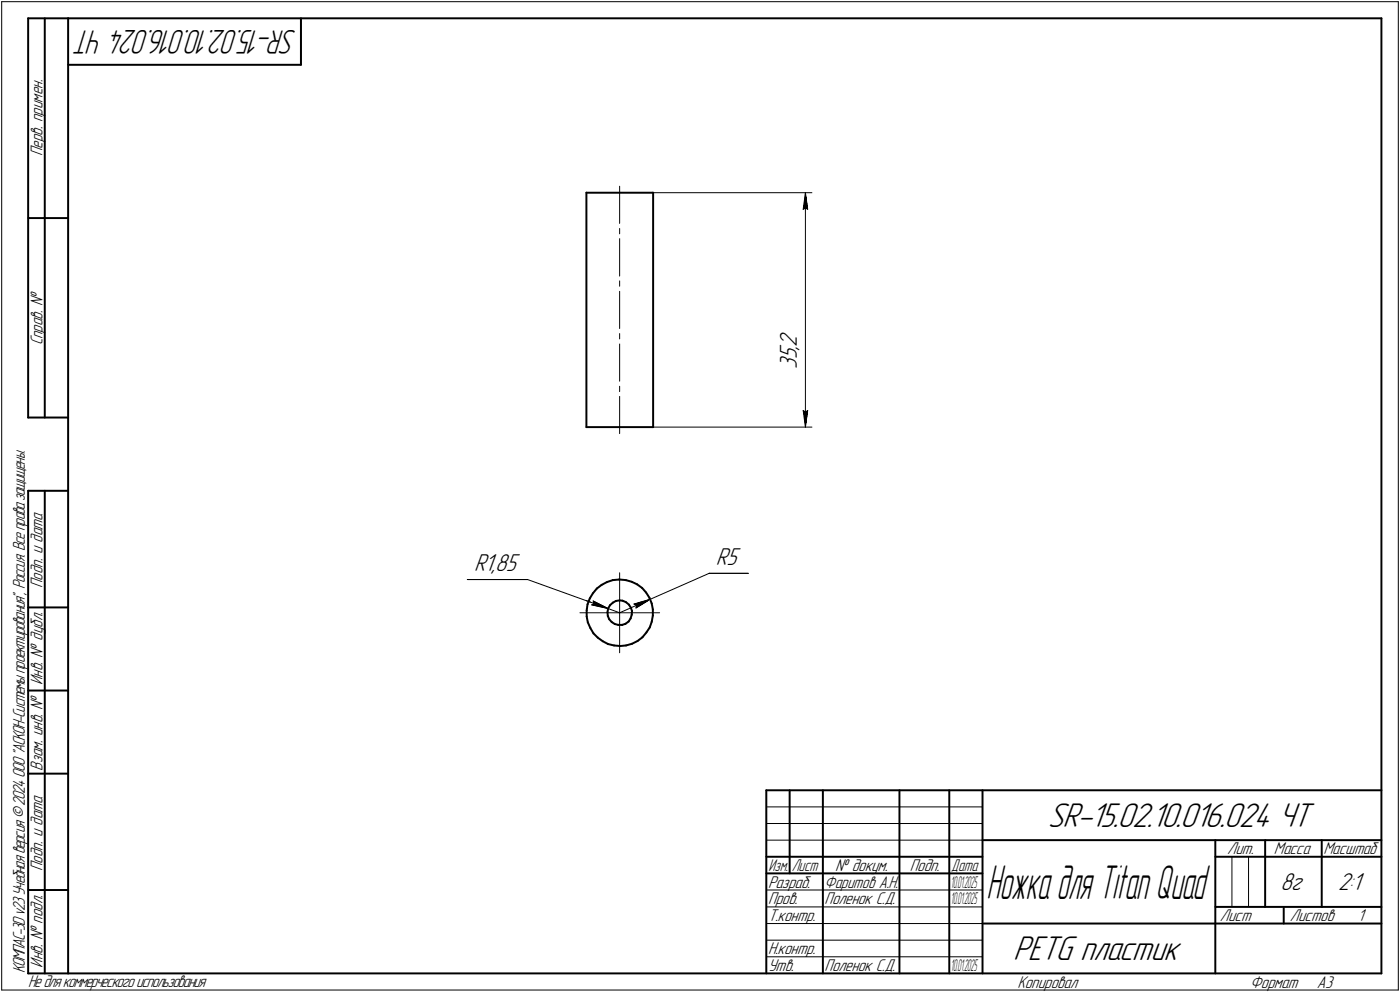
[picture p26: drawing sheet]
<svg xmlns="http://www.w3.org/2000/svg" width="421mm" height="298mm" viewBox="0 0 421 298" stroke-linecap="round" stroke-linejoin="round" font-family="sans-serif">
<defs><g id="words">
<text font-size="15" x="296.7" y="270.1">НожкадляTitanQuad</text>
<g font-size="10.9">
<text x="315.1" y="248.5">SR-15.02.10.016.024 ЧТ</text>
<text x="304.7" y="288.5">PETG пластик</text>
</g>
<text font-size="10.8" x="89.3" y="9" transform="rotate(-180 89.3 9)">SR-15.02.10.016.024 ЧТ</text>
<g font-size="7.8">
<text x="239.7" y="108" transform="rotate(-90 239.7 108)">5</text>
<text x="239.7" y="105.2" transform="rotate(-90 239.7 105.2)">,</text>
<text x="239.7" y="104.1" transform="rotate(-90 239.7 104.1)">2</text>
<text x="239.7" y="110.7" transform="rotate(-90 239.7 110.7)">3</text>
<text x="142.6" y="171.6">R1,85</text>
<text x="215.3" y="169.8">R5</text>
<text x="385.1" y="267.5">8г</text>
<text x="402.4" y="267.5">2:1</text>
</g>
<g font-size="5.4">
<text x="12.8" y="46.9" transform="rotate(-90 12.8 46.9)">Перв. примен.</text>
<text x="12.8" y="103.8" transform="rotate(-90 12.8 103.8)">Справ. !</text>
<text x="12.8" y="176.7" transform="rotate(-90 12.8 176.7)">Подп. и дата</text>
<text x="12.8" y="205.8" transform="rotate(-90 12.8 205.8)">Инв. ! дубл.</text>
<text x="12.8" y="231.6" transform="rotate(-90 12.8 231.6)">Взам. инв. !</text>
<text x="369.1" y="256.8">Лит.</text>
<text x="383.1" y="256.8">Масса</text>
<text x="398" y="256.8">Масштаб</text>
<text x="12.8" y="261.7" transform="rotate(-90 12.8 261.7)">Подп. и дата</text>
<text x="251.2" y="261.8">! докум.</text>
<text x="273.6" y="261.8">Подп.</text>
<text x="231" y="266.8">Разраб.</text>
<text x="248" y="266.8">Фаритов А.Н.</text>
<text x="231" y="271.8">Пров.</text>
<text x="248" y="271.8">Поленок С.Д.</text>
<text x="231" y="276.8">Т.контр.</text>
<text x="366.9" y="276.8">Лист</text>
<text x="387.9" y="276.8">Листов</text>
<text x="408.4" y="276.8">1</text>
<text x="231" y="286.8">Н.контр.</text>
<text x="7.5" y="292.5" transform="rotate(-90 7.5 292.5)">КОМПАС-3Dv23Учебнаяверсия©2024ООО&quot;АСКОН-Системыпроектирования&quot;, Россия. Всеправазащищены.</text>
<text x="12.8" y="290.8" transform="rotate(-90 12.8 290.8)">Инв. ! подл.</text>
<text x="231" y="291.8">Утв.</text>
<text x="248" y="291.8">Поленок С.Д.</text>
<text x="8.5" y="296.7">Недлякоммерческогоиспользования</text>
<text x="306" y="296.8">Копировал</text>
<text x="376" y="296.8">Формат</text>
<text x="396" y="296.8">A3</text>
</g>
<g font-size="5.3">
<text x="231.1" y="261.8">Изм.</text>
<text x="238.1" y="261.8">Лист</text>
<text x="286.1" y="261.8">Дата</text>
</g>
<g font-size="5.1">
<text x="286" y="266.8">1</text>
<text x="286.7" y="266.8">0.01.2025</text>
<text x="286" y="271.8">1</text>
<text x="286.7" y="271.8">0.01.2025</text>
<text x="286" y="291.8">1</text>
<text x="286.7" y="291.8">0.01.2025</text>
</g>
</g></defs>
<g fill="none" stroke="#000" stroke-width=".59">
<path d="M8.5 5.5v120zM8.5 5.5h12zM13.5 5.5v120zM20.5 5.5v287zM20.5 5.5h395zM20.5 19.5h70zM90.5 5.5v14zM415.5 5.5v287zM176.4 57.9v70.5zM176.4 57.9h20zM196.4 57.9v70.5zM8.5 65.5h12z"/>
<path d="M8.5 125.5h12zM176.4 128.4h20zM8.5 147.5v145zM8.5 147.5h12zM13.5 147.5v145zM177.4 179.8l-.7 1.8zM178.3 178.3l-.9 1.5zM179.5 176.9l-1.2 1.4zM179.5 176.9l1.4-1.1zM180.9 175.8l1.6-.9zM182.5 174.9l1.8-.6zM184.3 174.3l1.9-.1z"/>
<path d="M186.2 174.2h.2zM186.4 174.2l1.8 .1zM188.2 174.3l1.8 .5zM190 174.8l1.6 .8zM191.6 175.6l1.5 1.1zM193.1 176.7l1.2 1.4zM194.3 178.1l1 1.6zM195.3 179.7l.7 1.7zM8.5 182.5h12zM176.4 185.3l.4 1.7zM176.4 183.4v1.9zM176.7 181.6l-.3 1.8z"/>
<path d="M176.8 187l.7 1.7zM177.5 188.7l1 1.6zM178.5 190.3l1.2 1.3zM179.7 191.6l1.6 1.1zM181.3 192.7l1.6 .8zM182.7 184l.1 1.1zM182.8 185.1l.4 1zM182.9 193.5l1.8 .5zM182.9 182.9l-.2 1.1zM183.2 186.1l.8 .8zM183.5 181.9l.8-.8zM183.5 181.9l-.6 1z"/>
<path d="M184 186.9l.9 .6zM184.3 181.1l1-.5zM184.7 194l1.8 .1zM184.9 187.5l1 .3zM185.3 180.6l1.1-.2zM185.9 187.8h1.2zM186.4 180.4l.8 .1zM186.5 194.1l1.8-.1zM187.1 187.8l1-.3zM187.2 180.5l1 .4zM188.1 187.5l1-.7zM188.2 180.9l.9 .8z"/>
<path d="M188.3 194l1.8-.5zM189.1 181.7l.6 .9zM189.7 185.8l-.6 1zM189.7 182.6l.4 1zM190 184.7l-.3 1.1zM190.1 193.5l1.7-.9zM190.1 183.6l-.1 1.1zM191.8 192.6l1.4-1.1zM194.4 190.1l-1.2 1.4zM195.4 188.6l-1 1.5zM196 181.4l.3 1.7zM196 186.9l-.6 1.7z"/>
<path d="M196.3 183.1v1.9zM196.3 185l-.3 1.9zM8.5 207.5h12zM8.5 232.5h12zM230.5 237.5h185zM230.5 237.5v55zM237.5 237.5v25zM247.5 237.5v55zM270.5 237.5v55zM285.5 237.5v55zM295.5 237.5v55zM230.5 257.5h65z"/>
<path d="M295.5 252.5h120zM365.5 252.5v40zM365.5 257.5h15zM380.5 252.5v20zM380.5 257.5h35zM397.5 252.5v20zM8.5 267.5h12zM230.5 262.5h65zM295.5 277.5h70zM365.5 277.5h50zM365.5 272.5h50zM386.1 272.5v5z"/>
<path d="M8.5 292.5h12zM20.5 292.5h395z"/>
</g>
<g fill="none" stroke="#000" stroke-width=".3">
<path d="M.5 .5v297zM.5 .5h420zM420.5 .5v297zM186.4 56v11.1zM196.4 57.9h47.8zM242.2 57.9l.7 5zM242.2 57.9l-.6 5zM242.2 57.9v70.5zM186.4 68.7v1.6zM186.4 71.7v11.3zM241.6 62.9l.6-.4zM242.2 62.5l.7 .4z"/>
<path d="M186.4 84.4v1.6zM186.4 87.5v11.2zM186.4 100.2v1.7zM186.4 103.4v11.2zM186.4 116.1v1.6zM186.4 119.1v11.2zM196.4 128.4h47.8zM241.6 123.4l.6 5zM241.6 123.4l.6 .5zM242.2 123.9l.7-.5zM242.9 123.4l-.7 5zM140.5 174.2h18.2z"/>
<path d="M158.7 174.2l24.2 8.7zM186.4 172.1v12zM213.3 172.3h11.7zM174.4 184.1h12zM176.4 180.5l6.5 2.4zM178 181.8l.6-.4zM178 181.8l4.9 1.1zM178.4 180.6l4.5 2.3zM178.4 180.6l.2 .8zM182.9 182.9l3.5 1.2zM186.4 184.1h12zM186.4 184.1v12.1z"/>
<path d="M186.4 184.1l9.2-4zM190.7 181.5l.7 .4zM190.7 181.5l4.9-1.4zM191.3 182.7l4.3-2.6zM191.4 181.9l-.1 .8zM195.6 180.1l17.7-7.8zM230.5 247.5h65zM230.5 252.5h65zM230.5 242.5h65zM370.5 257.5v15zM375.5 257.5v15zM230.5 267.5h65z"/>
<path d="M230.5 272.5h65zM230.5 277.5h65zM.5 297.5h420zM230.5 282.5h65zM230.5 287.5h65z"/>
</g>
<g fill="#fff" stroke="#fff" stroke-width=".3">
<path d="M234.1 99.1h7.1zM234.1 99.2h7.1zM234.1 99.3h7.1zM234.1 99.4h7.1zM234.1 99.5h7.1zM234.1 99.6h7.1zM234.1 99.7h7.1zM234.1 99.7h7.1zM234.1 99.8h7.1zM234.1 99.9h7.1zM234.1 100h7.1zM234.1 100.1h7.1zM234.1 100.2h7.1zM234.1 100.2h7.1zM234.1 100.3h7.1zM234.1 100.4h7.1zM234.1 100.5h7.1zM234.1 100.6h7.1zM234.1 100.7h7.1zM234.1 100.8h7.1zM234.1 100.8h7.1zM234.1 100.9h7.1zM234.1 101h7.1zM234.1 101.1h7.1zM234.1 101.2h7.1zM234.1 101.3h7.1zM234.1 101.3h7.1zM234.1 101.4h7.1zM234.1 101.5h7.1zM234.1 101.6h7.1zM234.1 101.7h7.1zM234.1 101.8h7.1zM234.1 101.9h7.1zM234.1 101.9h7.1zM234.1 102h7.1zM234.1 102.1h7.1zM234.1 102.2h7.1zM234.1 102.3h7.1zM234.1 102.4h7.1zM234.1 102.4h7.1zM234.1 102.5h7.1zM234.1 102.6h7.1zM234.1 102.7h7.1zM234.1 102.8h7.1zM234.1 102.9h7.1zM234.1 103h7.1zM234.1 103h7.1zM234.1 103.1h7.1zM234.1 103.2h7.1zM234.1 103.3h7.1zM234.1 103.4h7.1zM234.1 103.5h7.1zM234.1 103.5h7.1zM234.1 103.6h7.1zM234.1 103.7h7.1zM234.1 103.8h7.1zM234.1 103.9h7.1zM234.1 104h7.1zM234.1 104.1h7.1zM234.1 104.1h7.1zM234.1 104.2h7.1zM234.1 104.3h7.1zM234.1 104.4h7.1zM234.1 104.5h7.1zM234.1 104.6h7.1zM234.1 104.6h7.1zM234.1 104.7h7.1zM234.1 104.8h7.1zM234.1 104.9h7.1zM234.1 105h7.1zM234.1 105.1h7.1zM234.1 105.2h7.1zM234.1 105.2h7.1zM234.1 105.3h7.1zM234.1 105.4h7.1zM234.1 105.5h7.1zM234.1 105.6h7.1zM234.1 105.7h7.1zM234.1 105.7h7.1zM234.1 105.8h7.1zM234.1 105.9h7.1zM234.1 106h7.1zM234.1 106.1h7.1zM234.1 106.2h7.1zM234.1 106.3h7.1zM234.1 106.3h7.1zM234.1 106.4h7.1zM234.1 106.5h7.1zM234.1 106.6h7.1zM234.1 106.7h7.1zM234.1 106.8h7.1zM234.1 106.8h7.1zM234.1 106.9h7.1zM234.1 107h7.1zM234.1 107.1h7.1zM234.1 107.2h7.1zM234.1 107.3h7.1zM234.1 107.4h7.1zM234.1 107.4h7.1zM234.1 107.5h7.1zM234.1 107.6h7.1zM234.1 107.7h7.1zM234.1 107.8h7.1zM234.1 107.9h7.1zM234.1 107.9h7.1zM234.1 108h7.1zM234.1 108.1h7.1zM234.1 108.2h7.1zM234.1 108.3h7.1zM234.1 108.4h7.1zM234.1 108.5h7.1zM234.1 108.5h7.1zM234.1 108.6h7.1zM234.1 108.7h7.1zM234.1 108.8h7.1zM234.1 108.9h7.1zM234.1 109h7.1zM234.1 109.1h7.1zM234.1 109.1h7.1zM234.1 109.2h7.1zM234.1 109.3h7.1zM234.1 109.4h7.1zM234.1 109.5h7.1zM234.1 109.6h7.1zM234.1 109.6h7.1zM234.1 109.7h7.1zM234.1 109.8h7.1zM234.1 109.9h7.1zM234.1 110h7.1zM234.1 110.1h7.1zM234.1 110.2h7.1zM234.1 110.2h7.1zM234.1 110.3h7.1zM234.1 110.4h7.1zM234.1 110.5h7.1zM234.1 110.6h7.1zM234.1 110.7h7.1z"/>
<path d="M242.1 58.2h.3zM242.1 58.3h.3zM242.1 58.3h.4zM242.1 58.4h.4zM242 58.5h.5zM242 58.6h.6zM242 58.7h.6zM241.9 58.8h.8zM241.9 58.8h.8zM241.8 58.9h.9zM241.8 59h.9zM241.7 59.1h1zM241.7 59.2h1.1zM241.7 59.3h1.1zM241.6 59.4h1.3zM241.6 59.4h1.3zM241.6 59.5h1.4zM241.6 59.6h1.4zM241.5 59.7h1.5zM241.5 59.8h1.6zM241.5 59.9h1.6zM241.5 59.9h1.6zM241.5 60h1.6zM241.5 60.1h1.6zM241.5 60.2h1.6zM241.5 60.3h1.6zM241.4 60.4h1.7zM241.4 60.5h1.8zM241.4 60.5h1.8zM241.4 60.6h1.8zM241.4 60.7h1.8zM241.4 60.8h1.8zM241.4 60.9h1.8zM241.3 61h1.9zM241.3 61h1.9zM241.3 61.1h1.9zM241.3 61.2h1.9zM241.3 61.3h1.9zM241.3 61.4h1.9zM241.3 61.5h1.9zM241.2 61.6h2zM241.2 61.6h2zM241.2 61.7h2zM241.2 61.8h2zM241.2 61.9h2zM241.2 62h2.1zM241.2 62.1h2.1zM241.2 62.1h2.1zM241.1 62.2h2.2zM241.1 62.3h2.2zM241.1 62.4h2.2zM241.1 62.5h2.2zM241.1 62.6h2.2zM241.1 62.7h2.2zM241.1 62.7h2.3zM241 62.8h2.4zM241 62.9h2.4zM241 63h2.4zM241 63.1h2.4zM241 63.2h2.4zM241 63.2h2.4zM241 63.3h2.4z"/>
<path d="M241 122.9h2.4zM241 122.9h2.4zM241 123h2.4zM241 123.1h2.4zM241 123.2h2.4zM241 123.3h2.4zM241 123.4h2.4zM241 123.4h2.4zM241.1 123.5h2.3zM241.1 123.6h2.2zM241.1 123.7h2.2zM241.1 123.8h2.2zM241.1 123.9h2.2zM241.1 124h2.2zM241.1 124h2.2zM241.2 124.1h2.1zM241.2 124.2h2.1zM241.2 124.3h2.1zM241.2 124.4h2zM241.2 124.5h2zM241.2 124.5h2zM241.2 124.6h2zM241.2 124.7h2zM241.3 124.8h1.9zM241.3 124.9h1.9zM241.3 125h1.9zM241.3 125.1h1.9zM241.3 125.1h1.9zM241.3 125.2h1.9zM241.3 125.3h1.9zM241.4 125.4h1.8zM241.4 125.5h1.8zM241.4 125.6h1.8zM241.4 125.6h1.8zM241.4 125.7h1.8zM241.4 125.8h1.8zM241.4 125.9h1.7zM241.5 126h1.6zM241.5 126.1h1.6zM241.5 126.2h1.6zM241.5 126.2h1.6zM241.5 126.3h1.6zM241.5 126.4h1.6zM241.5 126.5h1.6zM241.5 126.6h1.5zM241.6 126.7h1.4zM241.6 126.7h1.4zM241.6 126.8h1.3zM241.6 126.9h1.3zM241.7 127h1.1zM241.7 127.1h1.1zM241.7 127.2h1zM241.8 127.3h.9zM241.8 127.3h.9zM241.9 127.4h.8zM241.9 127.5h.8zM242 127.6h.6zM242 127.7h.6zM242 127.8h.5zM242.1 127.8h.4zM242.1 127.9h.4zM242.1 128h.3zM242.1 128.1h.3z"/>
<path d="M193.6 180.2h2zM193.4 180.3h2.1zM193 180.3h2.4zM192.8 180.4h2.5zM192.4 180.5h2.8zM192.2 180.6h3zM191.9 180.7h3.2zM191.5 180.8h3.5zM191.3 180.8h3.6zM190.9 180.9h3.9zM190.7 181h4zM190.3 181.1h4.3zM190 181.2h4.6zM190.1 181.3h4.4zM190.1 181.4h4.3zM190.2 181.4h4.1zM190.2 181.5h4zM190.2 181.6h3.9zM190.2 181.7h3.8zM190.2 181.8h3.7zM190.3 181.9h3.4zM190.3 181.9h3.2zM190.4 182h3.1zM190.4 182.1h2.9zM190.5 182.2h2.6zM190.5 182.3h2.5zM190.5 182.4h2.4zM190.6 182.5h2.1zM190.6 182.5h2zM190.7 182.6h1.7zM190.7 182.7h1.6zM190.8 182.8h1.4zM190.8 182.9h1.2zM190.8 183h1.1zM190.8 183h1zM190.9 183.1h.7zM190.9 183.2h.5zM191 183.3h.3zM191 183.4h.2z"/>
<path d="M215.3 164.2h7.8zM215.3 164.3h7.8zM215.3 164.3h7.8zM215.3 164.4h7.8zM215.3 164.5h7.8zM215.3 164.6h7.8zM215.3 164.7h7.8zM215.3 164.8h7.8zM215.3 164.8h7.8zM215.3 164.9h7.8zM215.3 165h7.8zM215.3 165.1h7.8zM215.3 165.2h7.8zM215.3 165.3h7.8zM215.3 165.4h7.8zM215.3 165.4h7.8zM215.3 165.5h7.8zM215.3 165.6h7.8zM215.3 165.7h7.8zM215.3 165.8h7.8zM215.3 165.9h7.8zM215.3 165.9h7.8zM215.3 166h7.8zM215.3 166.1h7.8zM215.3 166.2h7.8zM215.3 166.3h7.8zM215.3 166.4h7.8zM215.3 166.5h7.8zM215.3 166.5h7.8zM215.3 166.6h7.8zM215.3 166.7h7.8zM215.3 166.8h7.8zM215.3 166.9h7.8zM215.3 167h7.8zM215.3 167h7.8zM215.3 167.1h7.8zM215.3 167.2h7.8zM215.3 167.3h7.8zM215.3 167.4h7.8zM215.3 167.5h7.8zM215.3 167.6h7.8zM215.3 167.6h7.8zM215.3 167.7h7.8zM215.3 167.8h7.8zM215.3 167.9h7.8zM215.3 168h7.8zM215.3 168.1h7.8zM215.3 168.1h7.8zM215.3 168.2h7.8zM215.3 168.3h7.8zM215.3 168.4h7.8zM215.3 168.5h7.8zM215.3 168.6h7.8zM215.3 168.7h7.8zM215.3 168.7h7.8zM215.3 168.8h7.8zM215.3 168.9h7.8zM215.3 169h7.8zM215.3 169.1h7.8zM215.3 169.2h7.8zM215.3 169.2h7.8zM215.3 169.3h7.8zM215.3 169.4h7.8zM215.3 169.5h7.8zM215.3 169.6h7.8zM215.3 169.7h7.8zM215.3 169.8h7.8zM215.3 169.8h7.8zM215.3 169.9h7.8zM215.3 170h7.8zM215.3 170.1h7.8zM215.3 170.2h7.8zM215.3 170.3h7.8zM215.3 170.3h7.8zM215.3 170.4h7.8zM215.3 170.5h7.8zM215.3 170.6h7.8zM215.3 170.7h7.8zM215.3 170.8h7.8zM215.3 170.9h7.8zM215.3 170.9h7.8zM215.3 171h7.8zM215.3 171.1h7.8zM215.3 171.2h7.8zM215.3 171.3h7.8z"/>
<path d="M178.1 179.9h.2zM178.1 180h.4zM178.1 180.1h.5zM178.1 180.2h.7zM178.1 180.3h.9zM178 180.3h1.2zM178 180.4h1.2zM178 180.5h1.4zM177.9 180.6h1.7zM177.9 180.7h1.8zM177.9 180.8h2zM177.8 180.8h2.3zM177.8 180.9h2.5zM177.7 181h2.6zM177.7 181.1h2.8zM177.7 181.2h3zM177.6 181.3h3.2zM177.6 181.4h3.4zM177.6 181.4h3.6zM177.5 181.5h3.9zM177.5 181.6h3.9zM177.5 181.7h4.1zM177.5 181.8h4.2zM177.5 181.9h4.3zM177.5 181.9h4.4zM177.4 182h4.5zM177.4 182.1h4.6zM177.3 182.2h4.8zM177.7 182.3h4.6zM178.1 182.4h4.3zM178.6 182.5h3.9zM179 182.5h3.5zM179.4 182.6h3.2zM179.8 182.7h2.9zM180.3 182.8h2.5zM180.7 182.9h2.2z"/>
<path d="M142.6 166h14.1zM142.6 166.1h14.1zM142.6 166.2h14.1zM142.6 166.3h14.1zM142.6 166.4h14.1zM142.6 166.5h14.1zM142.6 166.5h14.1zM142.6 166.6h14.1zM142.6 166.7h14.1zM142.6 166.8h14.1zM142.6 166.9h14.1zM142.6 167h14.1zM142.6 167h14.1zM142.6 167.1h14.1zM142.6 167.2h14.1zM142.6 167.3h14.1zM142.6 167.4h14.1zM142.6 167.5h14.1zM142.6 167.6h14.1zM142.6 167.6h14.1zM142.6 167.7h14.1zM142.6 167.8h14.1zM142.6 167.9h14.1zM142.6 168h14.1zM142.6 168.1h14.1zM142.6 168.1h14.1zM142.6 168.2h14.1zM142.6 168.3h14.1zM142.6 168.4h14.1zM142.6 168.5h14.1zM142.6 168.6h14.1zM142.6 168.7h14.1zM142.6 168.7h14.1zM142.6 168.8h14.1zM142.6 168.9h14.1zM142.6 169h14.1zM142.6 169.1h14.1zM142.6 169.2h14.1zM142.6 169.2h14.1zM142.6 169.3h14.1zM142.6 169.4h14.1zM142.6 169.5h14.1zM142.6 169.6h14.1zM142.6 169.7h14.1zM142.6 169.8h14.1zM142.6 169.8h14.1zM142.6 169.9h14.1zM142.6 170h14.1zM142.6 170.1h14.1zM142.6 170.2h14.1zM142.6 170.3h14.1zM142.6 170.3h14.1zM142.6 170.4h14.1zM142.6 170.5h14.1zM142.6 170.6h14.1zM142.6 170.7h14.1zM142.6 170.8h14.1zM142.6 170.9h14.1zM142.6 170.9h14.1zM142.6 171h14.1zM142.6 171.1h14.1zM142.6 171.2h14.1zM142.6 171.3h14.1zM142.6 171.4h14.1zM142.6 171.4h14.1zM142.6 171.5h14.1zM142.6 171.6h14.1zM142.6 171.7h14.1zM142.6 171.8h14.1zM142.6 171.9h14.1zM142.6 172h14.1zM142.6 172h14.1zM142.6 172.1h14.1zM142.6 172.2h14.1zM142.6 172.3h14.1zM142.6 172.4h14.1zM142.6 172.5h14.1zM142.6 172.6h14.1zM142.6 172.6h14.1zM142.6 172.7h14.1zM142.6 172.8h14.1zM142.6 172.9h14.1zM142.6 173h14.1zM142.6 173.1h14.1z"/>
</g>
<g fill="#000" stroke="#000" stroke-width=".3">
<path d="M242.1 59.2h.1zM242.1 59.3h.1zM242.1 59.4h.1zM242.1 59.4h.1zM242.1 59.5h.1zM242.1 59.6h.1zM242.1 59.7h.1zM242.1 59.8h.1zM242 59.9h.2zM242 59.9h.2zM242 60h.2zM242 60.1h.2zM242 60.2h.2zM242 60.3h.2zM242 60.4h.2zM241.9 60.5h.3zM241.9 60.5h.3zM241.9 60.6h.3zM241.9 60.7h.3zM241.9 60.8h.3zM241.9 60.9h.3zM241.9 61h.3zM241.8 61h.4zM241.8 61.1h.4zM241.8 61.2h.4zM241.8 61.3h.4zM241.8 61.4h.4zM241.8 61.5h.4zM241.8 61.6h.4zM241.8 61.6h.4zM241.7 61.7h.5zM241.7 61.8h.5zM241.7 61.9h.5zM241.7 62h.5zM241.7 62.1h.5zM241.7 62.1h.5zM241.7 62.2h.5zM241.6 62.3h.6zM241.6 62.4h.6zM241.6 62.5h.6zM241.6 62.6h.5zM241.6 62.7h.4zM241.6 62.7h.3z"/>
<path d="M242.2 58.6h.2zM242.2 58.7h.2zM242.2 58.8h.2zM242.2 58.8h.2zM242.2 58.9h.2zM242.2 59h.2zM242.2 59.1h.2zM242.2 59.2h.3zM242.2 59.3h.3zM242.2 59.4h.3zM242.2 59.4h.3zM242.2 59.5h.3zM242.2 59.6h.3zM242.2 59.7h.3zM242.2 59.8h.3zM242.2 59.9h.4zM242.2 59.9h.4zM242.2 60h.4zM242.2 60.1h.4zM242.2 60.2h.4zM242.2 60.3h.4zM242.2 60.4h.4zM242.2 60.5h.5zM242.2 60.5h.5zM242.2 60.6h.5zM242.2 60.7h.5zM242.2 60.8h.5zM242.2 60.9h.5zM242.2 61h.5zM242.2 61h.5zM242.2 61.1h.5zM242.2 61.2h.5zM242.2 61.3h.5zM242.2 61.4h.5zM242.2 61.5h.5zM242.2 61.6h.5zM242.2 61.6h.5zM242.2 61.7h.6zM242.2 61.8h.6zM242.2 61.9h.6zM242.2 62h.6zM242.2 62.1h.6zM242.2 62.1h.6zM242.2 62.2h.6zM242.2 62.3h.7zM242.2 62.4h.7zM242.2 62.5h.7zM242.4 62.6h.5zM242.6 62.7h.3zM242.7 62.7h.2z"/>
<path d="M241.6 123.5h.2zM241.6 123.6h.3zM241.6 123.7h.5zM241.6 123.8h.5zM241.6 123.9h.6zM241.6 124h.6zM241.7 124h.5zM241.7 124.1h.5zM241.7 124.2h.5zM241.7 124.3h.5zM241.7 124.4h.5zM241.7 124.5h.5zM241.7 124.5h.5zM241.8 124.6h.4zM241.8 124.7h.4zM241.8 124.8h.4zM241.8 124.9h.4zM241.8 125h.4zM241.8 125.1h.4zM241.8 125.1h.4zM241.8 125.2h.4zM241.9 125.3h.3zM241.9 125.4h.3zM241.9 125.5h.3zM241.9 125.6h.3zM241.9 125.6h.3zM241.9 125.7h.3zM241.9 125.8h.3zM242 125.9h.2zM242 126h.2zM242 126.1h.2zM242 126.2h.2zM242 126.2h.2zM242 126.3h.2zM242 126.4h.2zM242.1 126.5h.1zM242.1 126.6h.1zM242.1 126.7h.1zM242.1 126.7h.1zM242.1 126.8h.1zM242.1 126.9h.1zM242.1 127h.1zM242.1 127.1h.1z"/>
<path d="M242.7 123.5h.2zM242.6 123.6h.3zM242.5 123.7h.4zM242.4 123.8h.5zM242.2 123.9h.7zM242.2 124h.7zM242.2 124h.6zM242.2 124.1h.6zM242.2 124.2h.6zM242.2 124.3h.6zM242.2 124.4h.6zM242.2 124.5h.6zM242.2 124.5h.6zM242.2 124.6h.5zM242.2 124.7h.5zM242.2 124.8h.5zM242.2 124.9h.5zM242.2 125h.5zM242.2 125.1h.5zM242.2 125.1h.5zM242.2 125.2h.5zM242.2 125.3h.5zM242.2 125.4h.5zM242.2 125.5h.5zM242.2 125.6h.5zM242.2 125.6h.5zM242.2 125.7h.5zM242.2 125.8h.5zM242.2 125.9h.4zM242.2 126h.4zM242.2 126.1h.4zM242.2 126.2h.4zM242.2 126.2h.4zM242.2 126.3h.4zM242.2 126.4h.4zM242.2 126.5h.3zM242.2 126.6h.3zM242.2 126.7h.3zM242.2 126.7h.3zM242.2 126.8h.3zM242.2 126.9h.3zM242.2 127h.3zM242.2 127.1h.3zM242.2 127.2h.2zM242.2 127.3h.2zM242.2 127.3h.2zM242.2 127.4h.2zM242.2 127.5h.2zM242.2 127.6h.2zM242.2 127.7h.2z"/>
<path d="M178.5 180.8h.2zM178.5 180.8h.4zM178.6 180.9h.5zM178.6 181h.6zM178.6 181.1h.8zM178.6 181.2h1zM178.6 181.3h1.1zM178.6 181.4h1.3zM178.9 181.4h1.2zM179.2 181.5h1.1zM179.4 181.6h1zM179.7 181.7h.9zM179.8 181.8h1zM180.1 181.9h.8zM180.3 181.9h.8zM180.6 182h.7zM180.8 182.1h.6zM181 182.2h.6zM181.3 182.3h.5zM181.5 182.4h.4zM181.8 182.5h.3zM181.9 182.5h.4zM182.2 182.6h.3zM182.5 182.7h.1z"/>
<path d="M178.6 181.4h.3zM178.4 181.5h.8zM178.3 181.6h1.1zM178.1 181.7h1.6zM178 181.8h1.8zM178.4 181.9h1.7zM178.7 181.9h1.6zM179.2 182h1.4zM179.5 182.1h1.3zM179.9 182.2h1.1zM180.3 182.3h1zM180.7 182.4h.8zM181 182.5h.8zM181.4 182.5h.5zM181.8 182.6h.4zM182.2 182.7h.3zM182.5 182.8h.2z"/>
<path d="M195.1 180.3h.1zM194.7 180.3h.4zM194.5 180.4h.4zM194.1 180.5h.5zM193.9 180.6h.6zM193.6 180.7h.7zM193.3 180.8h.8zM193 180.8h.9zM192.7 180.9h1zM192.4 181h1.1zM192.2 181.1h1.2zM191.9 181.2h1.3zM191.6 181.3h1.4zM191.3 181.4h1.5zM191 181.4h1.6zM190.7 181.5h1.7zM190.8 181.6h1.4zM191 181.7h1zM191.2 181.8h.7zM191.3 181.9h.4z"/>
<path d="M195.1 180.3h.1zM194.9 180.4h.2zM194.6 180.5h.3zM194.5 180.6h.3zM194.3 180.7h.3zM194.1 180.8h.4zM193.9 180.8h.5zM193.7 180.9h.5zM193.5 181h.6zM193.4 181.1h.6zM193.2 181.2h.6zM193 181.3h.6zM192.8 181.4h.7zM192.6 181.4h.8zM192.4 181.5h.9zM192.2 181.6h.9zM192 181.7h1zM191.9 181.8h1zM191.7 181.9h1zM191.4 181.9h1.1zM191.4 182h1zM191.4 182.1h.9zM191.4 182.2h.7zM191.4 182.3h.6zM191.3 182.4h.6zM191.3 182.5h.4zM191.3 182.5h.3z"/>
</g>
<use href="#words"/>
</svg>
